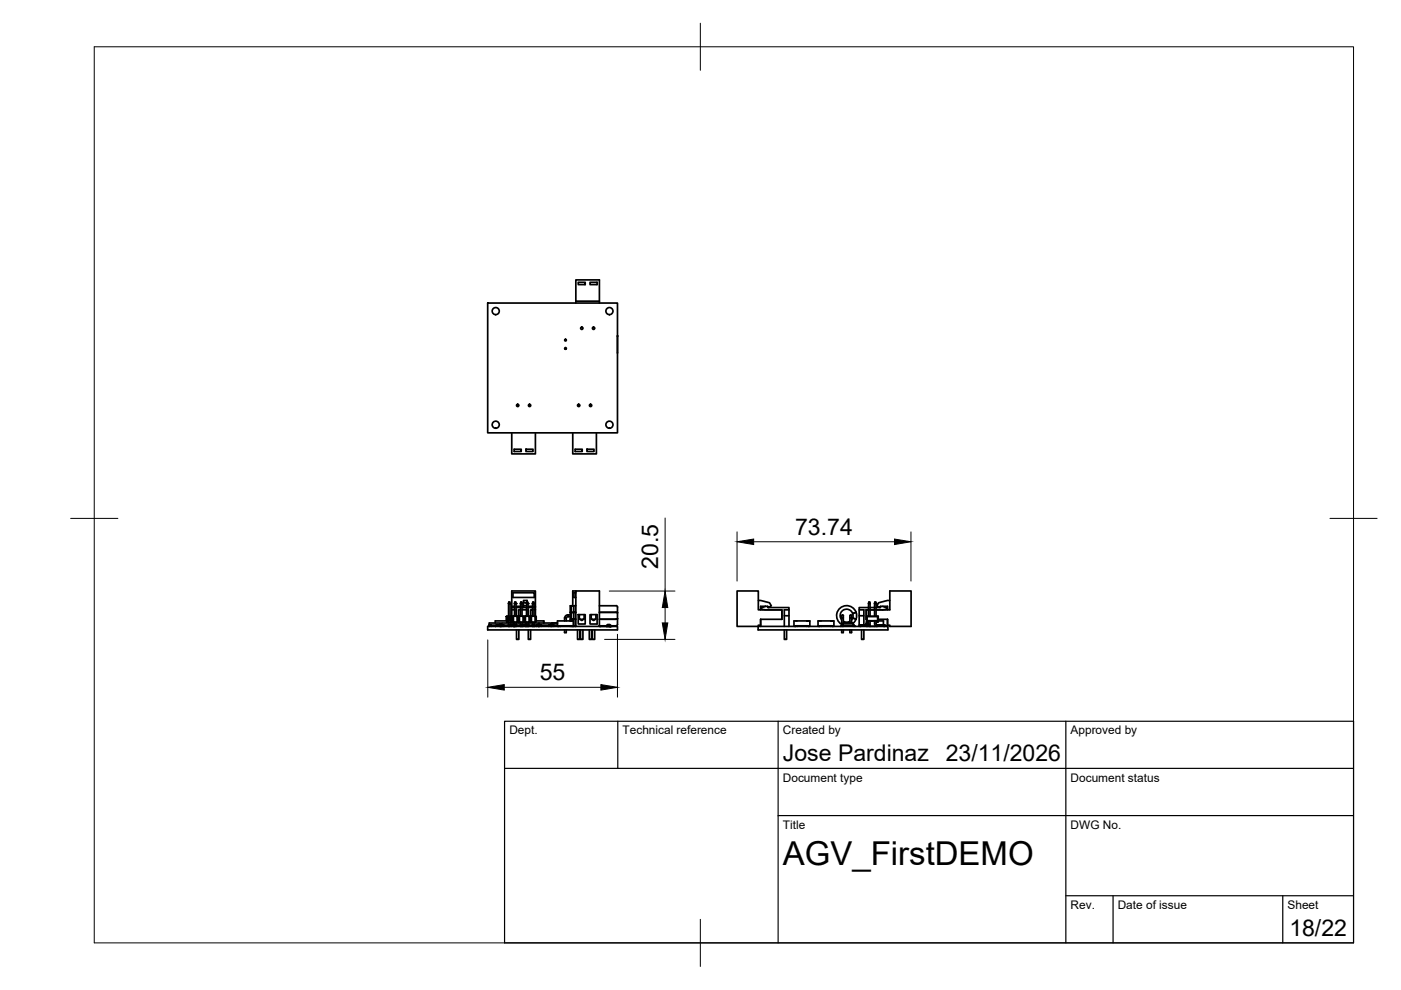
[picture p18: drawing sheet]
<svg xmlns="http://www.w3.org/2000/svg" width="297mm" height="210mm" viewBox="0 0 297 210" stroke-linecap="round" stroke-linejoin="round" font-family="sans-serif">
<defs><g id="words">
<text font-size="7" x="166" y="183.4">AGV_FirstDEMO</text>
<g font-size="4.9">
<text x="168.6" y="113.4">73.74</text>
<text x="139.6" y="120.6" transform="rotate(-90 139.6 120.6)">20.5</text>
<text x="114.4" y="144.3">55</text>
<text x="166" y="161.4">Jose Pardinaz</text>
<text x="200.5" y="161.4">23/11/2026</text>
<text x="273.4" y="198.6">18/22</text>
</g>
<g font-size="2.5">
<text x="108" y="155.7">Dept.</text>
<text x="132" y="155.7">Technical reference</text>
<text x="166" y="155.7">Created by</text>
<text x="227" y="155.7">Approved by</text>
<text x="166" y="165.7">Document type</text>
<text x="227" y="165.7">Document status</text>
<text x="166" y="175.7">Title</text>
<text x="227" y="175.7">DWG No.</text>
<text x="227" y="192.7">Rev.</text>
<text x="237" y="192.7">Date of issue</text>
<text x="273" y="192.7">Sheet</text>
</g>
</g></defs>
<!-- layer: Visible -->
<g fill="none" stroke="#000" stroke-width=".36">
<path d="M122.6 59.9h1.5v.4h-1.5zM125.1 59.9h1.5v.4h-1.5zM103.4 64.3h27.5v27.5h-27.5zM122.1 63.9v-4.6h5v5M122.1 63.9h5M122.1 63.9v.4M130.9 71.3v3.5M130.9 71.3h.1M130.9 71.1v.2M130.9 74.8v.1M108.5 91.8v4.4h5v-4.4M109 95.2h1.5v.5h-1.5z"/>
<path d="M111.5 95.2h1.5v.5h-1.5zM121.4 91.8v4.4h5v-4.4M121.9 95.2h1.5v.5h-1.5zM124.4 95.2h1.5v.5h-1.5zM103.7 132.5v-.4h2.5v.4M103.7 132.5v.3M103.7 132.5h.1M103.8 132.8h.3v-.3h-.3v.3M104.1 132.5h1.1M104.1 132.8h.1M105.2 132.6h-.1v.2v-.1h.9v.1v-.2h-.1M105.2 132.5l.6-.1 .1 .3"/>
<path d="M105.2 132.5l.1 .2M105.8 132.5h.3v.3M106 132.8h.1M106.1 132.5h.1M106.2 132.8h.2M106.2 132.5v.3M106.4 132.5h.1M106.4 132.5v.3M106.4 132.8h.4v-.3h-.4v.3M106.8 132.5h1M106.8 132.8h.1M107.3 130.7h.2v1l-.2-.1z"/>
<path d="M107.5 130.7h.1M107.6 131.9h.8v-1.2h-.8v1.2h-.1v-.2l-2.5-.1v.5M107.8 131.9v.6M107.8 132.5h.1M107.8 132.5h.3M107.8 127.9v2.8M107.8 132.1h-1.4v.4M107.8 132.5v.3M107.9 132.5h.2v.3h-.2zM107.9 132.8h-.1M107.9 127.6h.2v.4h-.3zM107.9 131h.2v.2l-.2-.1 .2 .4h-.2v-.1h.1z"/>
<path d="M108.1 132.8h.1M108.1 127.9v2.8M108.1 131.9v.9M108.1 132.5h.3M108.1 132.1h.7l.1 .4M108.4 130.7v1.2M108.4 132.8h.1M108.5 128.6v3.5M108.5 128.6v-3.3h5v3.3M108.5 129.3h.6M108.5 128.6h.6M108.5 128.8h.6"/>
<path d="M108.6 130.7h.1v1l-.1-.1zM108.7 130.7h.2v1.2M108.7 131.7v.2h.2M108.8 125.7h4.5v1h-4.5zM108.8 132.5h.1M108.9 132.5l-.1 .3v-.3h-.4v.3h.4M108.9 130.7h.7v1.2M108.9 132.8h.1M108.9 132.6l.1 .1M108.9 132.7h.1M109 132.5h.1M109 132.5v.3"/>
<path d="M109 131.9v.4M109.1 132.7v.1M109.1 132.8h.1M109.1 132.5v.2M109.1 131.9v.6M109.1 132.5h.1M109.1 132.5h.2M109.1 127.9v2.8M109.1 132.1l-.1 .4M109.1 132.5v.3M109.1 130.5l-.1 .2M109.1 132.5h.2v.3h-.2z"/>
<path d="M109.1 127.6h.2l.1 .4h-.3zM109.3 132.8h.1M109.4 127.9v2.8M109.4 132.8h.1M109.4 132.5v.3M109.4 131.9v.9M109.4 132.1h1M109.4 129.3v1.2M109.4 128.6h1M109.4 128.8h1M109.4 132.5h1M109.5 133.6v2h.5v-2"/>
<path d="M109.5 131.9v.2M109.6 130.7l.1 1.2h-.8M109.7 130.7h.2v.9l-.2 .1M109.9 130.7h.1v1l-.1-.1zM110 130.7h.1v1.2M110 131.9h.1M110 131.7v.4M110.1 130.7h.8v1.2M110.4 131.9v.6M110.4 132.5h.1M110.4 132.5h.2M110.4 127.9v2.8"/>
<path d="M110.4 129.3h-.4v1.2h.4M110.4 132.5v.3M110.4 132.5h.2v.3h-.2zM110.4 132.8h.1M110.4 127.6h.2l.1 .4h-.3zM110.6 132.8h.1M110.7 131.9v.9M110.7 127.9v2.8M110.7 132.5h.4M110.7 132.1h.8v.4M110.7 132.8h.1M110.7 129.3h.9"/>
<path d="M110.7 128.6h.3M110.7 128.8h.9M110.9 130.7l.1 1.2h-.9M111 127.8h.7M111 128.5h.6M111 130.7h.1v.9l-.1 .1M111.1 132.8h.1M111.1 130.7h.2v1l-.2-.1zM111.3 130.7h.1v1.2M111.3 131.7v.2h.1M111.4 130.7h.8l-.1 1.4M111.4 132.8h-.3v-.3h.3v.3"/>
<path d="M111.4 132.5h.1M111.5 132.5v.3M111.5 131.9v.5M111.5 132.8h.1M111.5 132.3v.2M111.6 132.6l-.1 .2 .1-.2M111.6 132.1l-.1 .2M111.6 131.9v.6M111.6 132.5h.1M111.6 132.5h.3M111.6 127.9v.1M111.6 132.4v.2"/>
<path d="M111.6 128v2.7M111.6 132.5v.3M111.6 130.5l-.1 .2M111.7 132.5h.2v.3h-.2zM111.7 132.8h.1M111.7 127.6h.2v.4h-.2zM111.8 127.6v-.3h-.8v1.5M111.9 132.8h.1M112 132.5h.1v.3h-.1M112 131.9v.9M112 127.9v2.8M112 132.1h.9"/>
<path d="M112 132.8h.1M112 129.3v1.2M112 128.6h.9M112 128.8h.9M112 133.6v2h.5v-2M112 131.9v.2M112.1 132.5h.8M112.1 132.8h.1M112.2 130.7h.1v1.2h-.9M112.3 130.7v.9h.2h-.1M112.4 130.7h.1v1l-.1-.1zM112.5 131.6h.1"/>
<path d="M112.5 130.7h.2v1.2M112.5 131.7v.2h.2M112.7 130.7h.8v1.2M112.9 131.9v.6M112.9 132.5h.1M112.9 132.5h.3M112.9 127.9v.1M112.9 129.3h-.4v1.2h.4M112.9 128v2.7M112.9 132.5v.3M113 132.5h.2v.3h-.2zM113 132.8h-.1"/>
<path d="M113 127.6h.2v.4h-.3zM113.2 132.8h.1M113.2 132.1h1l-.1 .4M113.2 131.9v.9M113.2 127.9v2.8M113.2 132.5h.5M113.2 129.3h.3M113.2 128.6h.3M113.2 128.8h.3M113.5 130.7h.1v1.2h-.9M113.5 128.6v.7M113.5 129.3v1.4"/>
<path d="M113.6 130.7v1l1.7-.1M113.7 132.8h.1M114.1 132.8h-.4v-.3h.4v.3M114.2 132.8h.1M114.2 132.5v.3M114.3 132.5l.1-.4h2.4v.4M114.3 132.5h.1M114.3 132.5v.3M114.4 132.8h.4v-.3h-.4v.3M114.8 132.5h1.6M114.8 132.8h.1M115.3 131.6v.5"/>
<path d="M116.4 132.8h.1M116.8 132.8h-.4v-.3h.4v.3M116.8 132.5h.1M116.8 132.5v.3M117 132.1v.4zM117 132.1h1.2M117 132.5v.3M117 132.8h.4v-.3h-.4v.3M117.4 132.8h.1M117.4 132.5h.8M118.5 132.8v-.1h2.7v.1M118.5 132.8h-.3v-1.2h3.4v1.2"/>
<path d="M118.9 132.7v.1M119.7 131.6v-.6h.4v.6M119.7 133.6v.5h.4v-.5M120.5 130.7l-.4 .3M120.5 130.4a.71 .71 0 0 0-.8 .6M120.9 131.3h.3v.3h-.3zM120.9 130.4h-.4v.3h.4M120.9 129.8v1.5h.3M120.9 132.7v.1M120.9 129.8h.3M121.2 129.8v1.5M121.2 128.4v1.4"/>
<path d="M121.2 128.4h-.3v1.4M121.2 128.4h.5M121.2 131.3h.5M121.2 129.8h.5M121.2 132.8h.4M121.4 132.8h.1M121.6 132.8h.1M121.6 132.6l.1 .1M121.7 129.8v1.5h.4h-.4M121.7 131.3v1.4M121.7 128.4v1.4h.4h-.4M121.7 132.7h.4"/>
<path d="M121.7 128.4h.4M121.9 132.7v.1M122.1 132.8h-18.7v.8h27.5v-.8h-3.8M122.1 125.3h5v7.5h-5zM122.1 125.7h-.4v1h.4M122.1 125.3h-.7v3.2M122.4 133.6v2h.5v-2M122.6 130.3h1.5v2h-1.5zM122.8 130.3v1h1v-1M123.1 133.6v2h.5v-2M123.1 131.3l.2 .2 .3-.2M124.9 133.6v2h.5v-2"/>
<path d="M125.1 130.3h1.5v2h-1.5zM125.3 130.3v1h1v-1M125.6 133.6v2h.5v-2M125.6 131.3l.2 .2 .3-.2M127.1 129.8l3.8 .1M127.1 128.4h3.5l.3 .3M127.1 132.8h1.4M127.1 132.7h1.4M127.3 132.8h.1M128.5 132.6h1.1v.2h-1.1zM129.1 132.8h.3M129.3 132.6h.1"/>
<path d="M129.4 132.6h.2v.2M129.4 132.6l-.1-.2h-.5l-.3 .4M129.6 132.7v.1M129.9 132.7v.1M130.9 129.9v1.3M130.9 131.2v.3a.93 .93 0 0 1-.3 1.2h-1M130.9 128.7v1.2M130.9 131.2l-3.8 .1M160.7 132.8h27.6v.8h-27.6zM160.8 127.3l2.4 .5 .3 .7-.6 .3-.1-.2M161.3 129.2v.1M162.3 128.6l-1 .3v.3l4.5 .1v2"/>
<path d="M162.3 128.6h.5v.2h4.5v.5h-1v3.5M162.3 128.6h-1v.3M165.8 131.3v-2h-5v-4h-4.5v7.5h4.5v-.2h.5M165.8 131.3h-4.5v1.5M166.3 133.6v2h.5v-2M166.3 130.5h1M167.3 129.3v3.5M168.7 132.8v-.1h2.7v.1M168.7 132.8h-.4v-1.2h3.4v1.2h-.3M168.7 131.6h.3M169 132.7v.1M171 131.6h.3"/>
<path d="M171 132.7v.1M173.8 132.8v-.1h2.7v.1M173.8 132.8h-.4v-1.2h3.4v1.2h-.3M173.8 131.6h.3M174.1 132.7v.1M176.1 131.6h.3M176.1 132.7v.1M178.5 131h.3M178.5 133.6v.5h.3v-.5M178.5 131v1.7M178.5 132.7l-.3 .1h.2M178.7 132.6v.2v-.3h2.2v.3"/>
<path d="M178.7 132.5l.1-.4h2.1l.2 .7M178.7 132.6l-.2 .2M178.8 130.5v.5M178.8 131v1.1M178.8 131.7a1.36 1.36 0 0 0 1.4 0M178.8 130.5l-.3-.1v.6M180.2 131h.4M180.2 133.6v.5h.4v-.5M180.2 131v1.1M180.6 130.5v.5M180.6 131v1.1M180.6 130.5l-.3-.1-.1 .6"/>
<path d="M180.8 131l.7 .3M180.8 130.1v.9M180.8 131l-.3 .4M180.8 130.1a1.37 1.37 0 0 0-2-.8 1.37 1.37 0 0 0-.3 2.1M180.9 132.1h-2.1l-.1 .4-.2 .2M180.9 132.5l.5 .3M181.5 129.8a2.13 2.13 0 0 1-.6 2.4M181.5 129.8a2.13 2.13 0 0 0-3.4-.9 2.13 2.13 0 0 0 .4 3.5M181.5 129.8l-.7 .3M182.2 129.3v1.2h1M182.2 130.5v2.3M182.2 132.8h.3"/>
<path d="M182.5 132.5h.1M182.5 132.8h.1M182.5 132.5h-.3M182.5 132.5h1.3zM182.5 132.5h1.3M182.7 133.6v2h.5v-2M183.6 132.3l-.1 .2M183.8 132.7h.1M183.8 132.7v.1M183.8 132.8v-.2h.4v.2M183.8 132.5v-.1h.6v.1M183.8 132.1h-.1"/>
<path d="M183.8 130.7h-.1v1.2h.1v-.2M183.8 130.7v1M183.8 130.7h2.3v.9h-2.3M183.8 132.1h.3M183.8 131.7h.1M183.8 130.7h2.3M183.8 132.2h.3M183.8 132.1l-.2 .2M183.8 132.2l-.1 .3M183.9 131.6l-.1 .3M184 132.6v.2M184.1 131.6l-.1 .8"/>
<path d="M184.1 127.9v2.8M184.1 128.8h-1.9v.5h1v3.2M184.1 129.3h-.4v2M184.2 128v-.4h.2l.1 .4M184.2 132.6h.2v.2v-.3h-.6v.2M184.4 132.8h1.5M184.4 128h.1M184.5 131.6l-.1 .9M184.5 127.9l-.1 .1M184.5 129.3h.9M184.5 128.8h.9M184.5 128v2.7"/>
<path d="M184.7 131.6h-.2h.9M185.3 132.8h.1M185.4 131.6l.1 .9 .6 .3M185.4 127.9v2.8M185.4 128l.1-.4h.2v.4M185.7 131.6v.6l.2 .3h1.5M185.7 127.9v.1M185.7 129.3h3v-4h4.5v7.5h-4.5v-.2h-.5M185.7 128.8h1v-.2h.5l1 .3v.3l-1 .1M185.7 131.6l.4 .1M185.7 128v2.7M186.1 132.5h1.3z"/>
<path d="M186.1 130.7h.1v1.2h-.2v-.3M186.1 131.6v.3M186.2 131.6h1.1v.9M186.2 131.3h2v1.5M187.2 128.6h1v.3M187.4 132.5h.3v.3h-.3M187.4 132.8h.1M187.4 132.5h.1M187.6 132.8h.1M187.7 132.7h.2v.1M188.2 129.2v.1M188.7 127.3l-2.4 .5-.4 .7 .6 .3 .2-.2"/>
<circle cx="105.1" cy="66" r=".75"/>
<circle cx="119.9" cy="72.1" r=".18"/>
<circle cx="119.9" cy="73.9" r=".18"/>
<circle cx="123.3" cy="69.6" r=".24"/>
<circle cx="125.8" cy="69.6" r=".24"/>
<circle cx="129.2" cy="66" r=".75"/>
<circle cx="105.1" cy="90" r=".75"/>
<circle cx="109.8" cy="86" r=".24"/>
<circle cx="112.3" cy="86" r=".24"/>
<circle cx="122.7" cy="86" r=".24"/>
<circle cx="125.2" cy="86" r=".24"/>
<circle cx="129.2" cy="90" r=".75"/>
<circle cx="108" cy="131.3" r=".33"/>
</g>
<g fill="#000">
<circle cx="105.2" cy="132.7" r=".18"/>
<circle cx="107.8" cy="132.5" r=".18"/>
<circle cx="107.8" cy="128" r=".18"/>
<circle cx="107.8" cy="132.8" r=".18"/>
<circle cx="108.1" cy="132.5" r=".18"/>
<circle cx="108.1" cy="128" r=".18"/>
<circle cx="109.1" cy="132.8" r=".18"/>
<circle cx="109.1" cy="132.5" r=".18"/>
<circle cx="109.1" cy="128" r=".18"/>
<circle cx="109.4" cy="132.5" r=".18"/>
<circle cx="109.4" cy="128" r=".18"/>
<circle cx="110.4" cy="128" r=".18"/>
<circle cx="110.4" cy="132.8" r=".18"/>
<circle cx="110.4" cy="132.5" r=".18"/>
<circle cx="110.7" cy="128" r=".18"/>
<circle cx="110.7" cy="132.5" r=".18"/>
<circle cx="110.7" cy="132.8" r=".18"/>
<circle cx="111.6" cy="128" r=".18"/>
<circle cx="111.6" cy="132.8" r=".18"/>
<circle cx="111.6" cy="132.5" r=".18"/>
<circle cx="112" cy="132.8" r=".18"/>
<circle cx="112" cy="132.5" r=".18"/>
<circle cx="112" cy="128" r=".18"/>
<circle cx="112.4" cy="131.6" r=".18"/>
<circle cx="112.9" cy="128" r=".18"/>
<circle cx="112.9" cy="132.5" r=".18"/>
<circle cx="112.9" cy="132.8" r=".18"/>
<circle cx="113.2" cy="128" r=".18"/>
<circle cx="113.2" cy="132.5" r=".18"/>
<circle cx="113.2" cy="132.8" r=".18"/>
<circle cx="117" cy="132.8" r=".18"/>
<circle cx="120.9" cy="131.6" r=".18"/>
<circle cx="121.2" cy="131.6" r=".18"/>
<circle cx="128.7" cy="132.8" r=".18"/>
<circle cx="129.2" cy="132.8" r=".18"/>
<circle cx="129.3" cy="132.8" r=".18"/>
<circle cx="129.3" cy="132.6" r=".18"/>
<circle cx="129.4" cy="132.8" r=".18"/>
<circle cx="171" cy="131.6" r=".18"/>
<circle cx="171.3" cy="131.6" r=".18"/>
<circle cx="176.1" cy="131.6" r=".18"/>
<circle cx="176.4" cy="131.6" r=".18"/>
<circle cx="182.5" cy="132.5" r=".18"/>
<circle cx="184.2" cy="128" r=".18"/>
<circle cx="184.4" cy="132.7" r=".18"/>
<circle cx="184.7" cy="131.6" r=".18"/>
<circle cx="185.4" cy="128" r=".18"/>
<circle cx="185.7" cy="128" r=".18"/>
<circle cx="187.4" cy="132.5" r=".18"/>
</g>
<!-- layer: BORDER -->
<path d="M20 9.9h267v190h-267zM148.5 4.9v10M15 109.9h10M282 109.9h10M148.5 194.9v10" fill="none" stroke="#000" stroke-width=".21"/>
<!-- layer: TITLEBLOCK -->
<path d="M107 152.9h180v47h-180zM131 152.9v10M165 152.9v47M226 152.9v47M107 162.9h180M165 172.9h122M226 189.9h61M236 189.9v10M272 189.9v10" fill="none" stroke="#000" stroke-width=".25"/>
<!-- layer: FD_Dimensions -->
<path d="M141 109.8v15.5M156.3 112.8v10.4M159.8 114.9h29.9M193.1 112.8v10.4M103.4 135.7v12.1M128.2 135.6h14.9M129.2 125.3h13.9M130.9 134.5v13.3M141 128.8v3.3M106.9 145.7h20.5" fill="none" stroke="#000" stroke-width=".21"/>
<path d="M156.3 114.9l3.5-.6v1.2zM189.7 114.3l3.4 .6-3.4 .6zM140.4 132.1h1.2l-.6 3.5zM141 125.3l.6 3.5h-1.2zM103.4 145.7l3.5-.5v1.1zM127.4 145.2l3.5 .5-3.5 .6z" fill="#000" stroke="#000" stroke-width=".21"/>
<use href="#words"/>
</svg>
